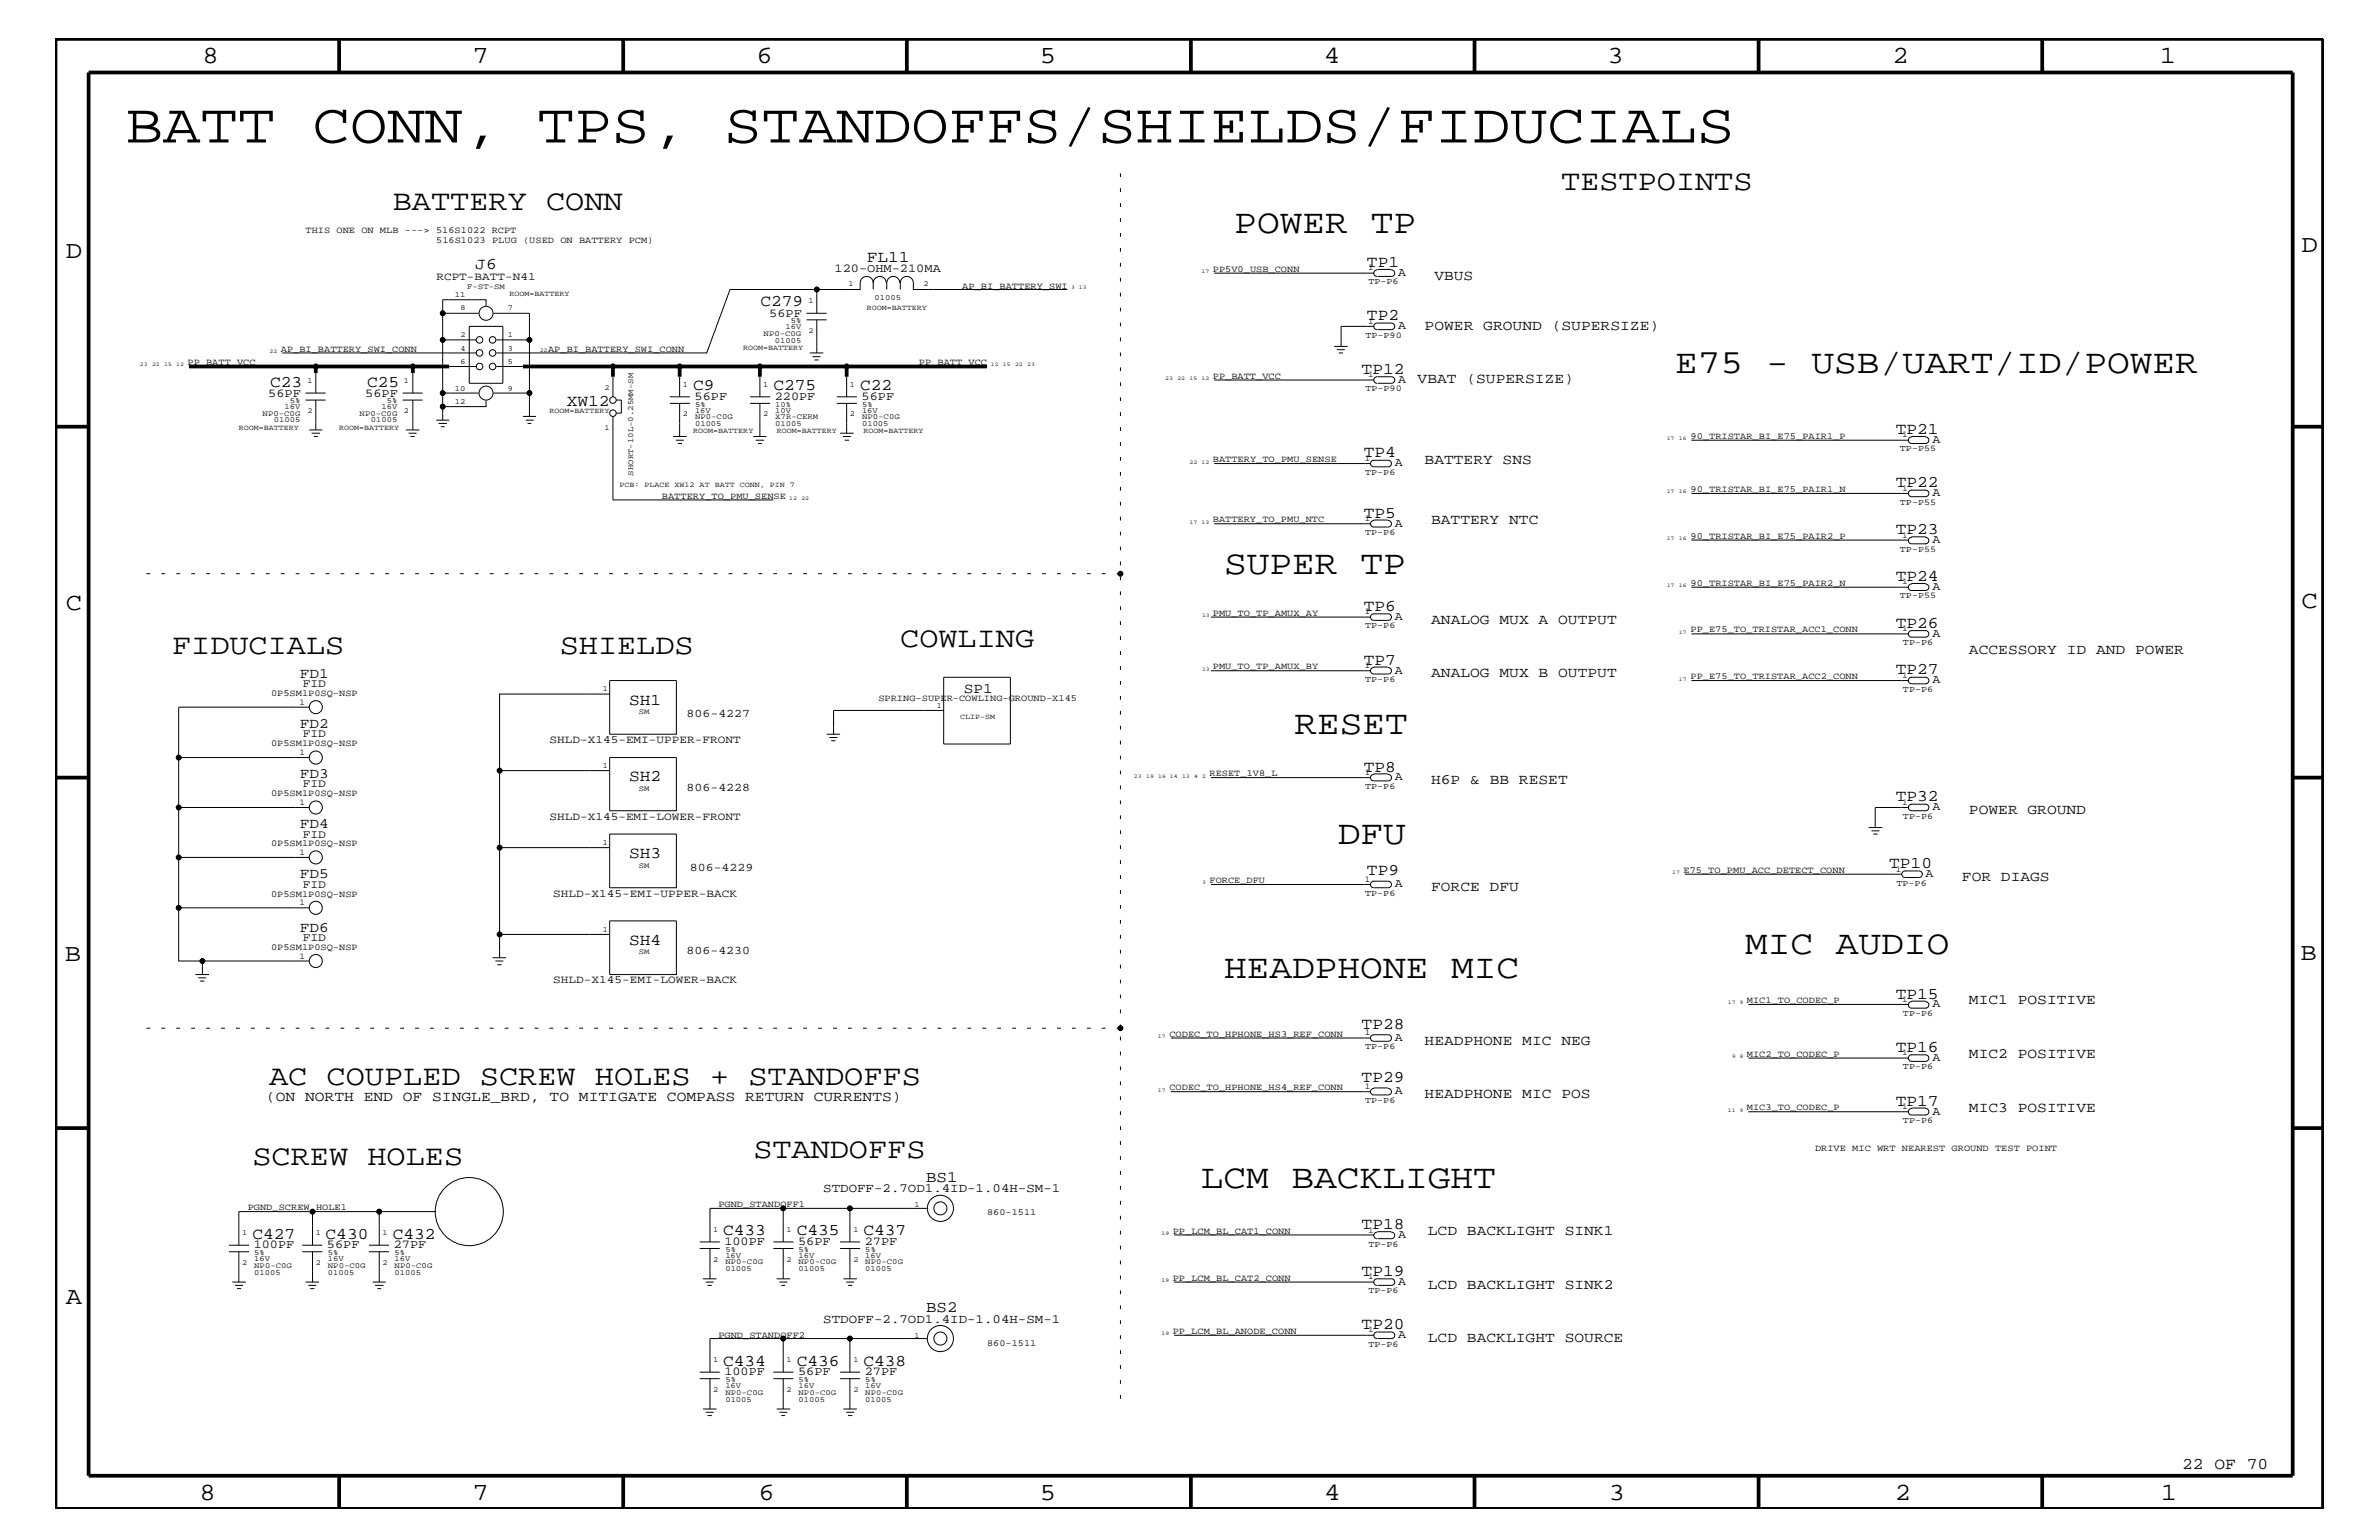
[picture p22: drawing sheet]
<svg xmlns="http://www.w3.org/2000/svg" width="432mm" height="279mm" viewBox="0 0 432 279" stroke-linecap="round" stroke-linejoin="round" font-family="sans-serif">
<defs><g id="words">
<text font-size="10.2" x="22.8" y="25.9">BATT CONN, TPS, STANDOFFS/SHIELDS/FIDUCIALS</text>
<g font-size="6.2">
<text x="224" y="42.3">POWER TP</text>
<text x="304" y="67.7">E75 - USB/UART/ID/POWER</text>
<text x="222.2" y="104.1">SUPER TP</text>
<text x="234.9" y="133.2">RESET</text>
<text x="242.8" y="153.2">DFU</text>
<text x="316.7" y="173.2">MIC AUDIO</text>
<text x="222.2" y="177.4">HEADPHONE MIC</text>
<text x="217.9" y="215.6">LCM BACKLIGHT</text>
</g>
<g font-size="5.2">
<text x="283.4" y="34.4">TESTPOINTS</text>
<text x="71.3" y="38">BATTERY CONN</text>
<text x="31.2" y="118.6">FIDUCIALS</text>
<text x="101.6" y="118.6">SHIELDS</text>
<text x="163.4" y="117.4">COWLING</text>
<text x="48.9" y="196.8">AC COUPLED SCREW HOLES + STANDOFFS</text>
<text x="45.8" y="211.4">SCREW HOLES</text>
<text x="136.7" y="210.2">STANDOFFS</text>
</g>
<g font-size="4.5">
<text x="36.7" y="11.5">8</text>
<text x="85.8" y="11.5">7</text>
<text x="137.3" y="11.5">6</text>
<text x="188.7" y="11.5">5</text>
<text x="240.3" y="11.5">4</text>
<text x="291.8" y="11.5">3</text>
<text x="343.5" y="11.5">2</text>
<text x="392" y="11.5">1</text>
<text x="11.9" y="46.8">D</text>
<text x="417.7" y="45.7">D</text>
<text x="11.9" y="110.6">C</text>
<text x="417.7" y="110.3">C</text>
<text x="11.8" y="174.3">B</text>
<text x="417.6" y="174.2">B</text>
<text x="11.9" y="236.7">A</text>
<text x="36.2" y="272.1">8</text>
<text x="85.8" y="272.1">7</text>
<text x="137.7" y="272.1">6</text>
<text x="188.7" y="272.1">5</text>
<text x="240.4" y="272.1">4</text>
<text x="292" y="272.1">3</text>
<text x="343.9" y="272.1">2</text>
<text x="392.2" y="272.1">1</text>
</g>
<g font-size="3">
<text x="157.3" y="47.6">FL11</text>
<text x="86.3" y="48.9">J6</text>
<text x="248.1" y="48.5">TP1</text>
<text x="138" y="55.6">C279</text>
<text x="248.1" y="58.1">TP2</text>
<text x="49" y="70.1">C23</text>
<text x="66.6" y="70.1">C25</text>
<text x="125.8" y="70.7">C9</text>
<text x="140.4" y="70.7">C275</text>
<text x="156.1" y="70.7">C22</text>
<text x="247.1" y="67.8">TP12</text>
<text x="102.9" y="73.7">XW12</text>
<text x="247.5" y="83">TP4</text>
<text x="344.1" y="78.8">TP21</text>
<text x="344.1" y="88.4">TP22</text>
<text x="247.5" y="93.9">TP5</text>
<text x="344.1" y="96.9">TP23</text>
<text x="344.1" y="105.4">TP24</text>
<text x="247.5" y="110.9">TP6</text>
<text x="344.1" y="113.9">TP26</text>
<text x="247.5" y="120.6">TP7</text>
<text x="344.1" y="122.4">TP27</text>
<text x="114.2" y="127.9">SH1</text>
<text x="114.2" y="141.8">SH2</text>
<text x="247.5" y="140">TP8</text>
<text x="344.1" y="145.4">TP32</text>
<text x="114.2" y="155.7">SH3</text>
<text x="248.1" y="158.8">TP9</text>
<text x="342.9" y="157.5">TP10</text>
<text x="114.2" y="171.5">SH4</text>
<text x="344.1" y="181.2">TP15</text>
<text x="247.1" y="186.6">TP28</text>
<text x="344.1" y="190.9">TP16</text>
<text x="247.1" y="196.4">TP29</text>
<text x="344.1" y="200.6">TP17</text>
<text x="45.8" y="224.7">C427</text>
<text x="59.1" y="224.7">C430</text>
<text x="71.3" y="224.7">C432</text>
<text x="131.2" y="224.1">C433</text>
<text x="144.6" y="224.1">C435</text>
<text x="156.7" y="224.1">C437</text>
<text x="247.1" y="223">TP18</text>
<text x="247.1" y="231.5">TP19</text>
<text x="247.1" y="241.2">TP20</text>
<text x="131.2" y="247.8">C434</text>
<text x="144.6" y="247.8">C436</text>
<text x="156.7" y="247.8">C438</text>
<text x="396.1" y="266.5">22 OF 70</text>
</g>
<g font-size="2.9">
<text x="168.1" y="214.4">BS1</text>
<text x="168.1" y="238">BS2</text>
</g>
<g font-size="2.6">
<text x="260.4" y="50.7">VBUS</text>
<text x="258.6" y="59.8">POWER GROUND (SUPERSIZE)</text>
<text x="257.3" y="69.5">VBAT (SUPERSIZE)</text>
<text x="258.6" y="84.1">BATTERY SNS</text>
<text x="259.8" y="95">BATTERY NTC</text>
<text x="259.8" y="113.1">ANALOG MUX A OUTPUT</text>
<text x="357.4" y="118.6">ACCESSORY ID AND POWER</text>
<text x="54.4" y="123">FD1</text>
<text x="174.9" y="125.7">SP1</text>
<text x="259.8" y="122.9">ANALOG MUX B OUTPUT</text>
<text x="54.4" y="132.1">FD2</text>
<text x="54.4" y="141.2">FD3</text>
<text x="259.8" y="142.3">H6P &amp; BB RESET</text>
<text x="357.4" y="147.7">POWER GROUND</text>
<text x="54.4" y="150.2">FD4</text>
<text x="54.4" y="159.4">FD5</text>
<text x="259.8" y="161.7">FORCE DFU</text>
<text x="356.1" y="159.9">FOR DIAGS</text>
<text x="54.4" y="169">FD6</text>
<text x="357.4" y="182.2">MIC1 POSITIVE</text>
<text x="258.6" y="189.5">HEADPHONE MIC NEG</text>
<text x="357.4" y="192">MIC2 POSITIVE</text>
<text x="48.3" y="199.8">(ON NORTH END OF SINGLE_BRD, TO MITIGATE COMPASS RETURN CURRENTS)</text>
<text x="258.6" y="199.2">HEADPHONE MIC POS</text>
<text x="357.4" y="201.7">MIC3 POSITIVE</text>
<text x="259.2" y="224.1">LCD BACKLIGHT SINK1</text>
<text x="259.2" y="233.8">LCD BACKLIGHT SINK2</text>
<text x="259.2" y="243.5">LCD BACKLIGHT SOURCE</text>
</g>
<g font-size="2.3">
<text x="149.4" y="216.4">STDOFF-2.7OD1.4ID-1.04H-SM-1</text>
<text x="149.4" y="240">STDOFF-2.7OD1.4ID-1.04H-SM-1</text>
</g>
<g font-size="2.2">
<text x="151.5" y="49.3">120-OHM-210MA</text>
<text x="253.7" y="50.1">A</text>
<text x="139.6" y="57.4">56PF</text>
<text x="253.7" y="59.7">A</text>
<text x="48.7" y="72">56PF</text>
<text x="66.3" y="72">56PF</text>
<text x="253.7" y="69.5">A</text>
<text x="126.1" y="72.6">56PF</text>
<text x="140.6" y="72.6">220PF</text>
<text x="156.4" y="72.6">56PF</text>
<text x="350.8" y="80.4">A</text>
<text x="253.2" y="84.6">A</text>
<text x="253.2" y="95.5">A</text>
<text x="350.8" y="90">A</text>
<text x="350.8" y="98.5">A</text>
<text x="350.8" y="107">A</text>
<text x="253.2" y="112.5">A</text>
<text x="350.8" y="115.5">A</text>
<text x="253.2" y="122.2">A</text>
<text x="350.8" y="124">A</text>
<text x="253.2" y="141.6">A</text>
<text x="350.8" y="147">A</text>
<text x="253.2" y="161">A</text>
<text x="349.5" y="159.1">A</text>
<text x="350.8" y="182.7">A</text>
<text x="253.2" y="188.8">A</text>
<text x="350.8" y="192.5">A</text>
<text x="253.2" y="198.6">A</text>
<text x="350.8" y="202.2">A</text>
<text x="46.1" y="226.5">100PF</text>
<text x="59.4" y="226.5">56PF</text>
<text x="71.5" y="226.5">27PF</text>
<text x="131.5" y="225.9">100PF</text>
<text x="144.9" y="225.9">56PF</text>
<text x="157" y="225.9">27PF</text>
<text x="253.7" y="224.6">A</text>
<text x="253.7" y="233.1">A</text>
<text x="253.7" y="242.8">A</text>
<text x="131.5" y="249.5">100PF</text>
<text x="144.9" y="249.5">56PF</text>
<text x="157" y="249.5">27PF</text>
</g>
<g font-size="2.1">
<text x="54.9" y="124.7">FID</text>
<text x="124.6" y="130.2">806-4227</text>
<text x="54.9" y="133.8">FID</text>
<text x="54.9" y="142.9">FID</text>
<text x="124.6" y="143.5">806-4228</text>
<text x="54.9" y="152">FID</text>
<text x="54.9" y="161.1">FID</text>
<text x="125.2" y="158">806-4229</text>
<text x="54.9" y="170.7">FID</text>
<text x="124.6" y="173.2">806-4230</text>
</g>
<g font-size="2">
<text x="79.2" y="50.7">RCPT-BATT-N41</text>
<text x="99.7" y="134.7">SHLD-X145-EMI-UPPER-FRONT</text>
<text x="99.7" y="148.7">SHLD-X145-EMI-LOWER-FRONT</text>
<text x="100.4" y="162.7">SHLD-X145-EMI-UPPER-BACK</text>
<text x="100.4" y="178.4">SHLD-X145-EMI-LOWER-BACK</text>
</g>
<g font-size="1.7">
<text x="55.5" y="42.3">THIS ONE ON MLB ---&gt; 516S1022 RCPT</text>
<text x="79.2" y="44.1">516S1023 PLUG (USED ON BATTERY PCM)</text>
<text x="174.7" y="52.4">AP_BI_BATTERY_SWI</text>
<text x="220.1" y="49.3">PP5V0_USB_CONN</text>
<text x="51" y="63.9">AP_BI_BATTERY_SWI_CONN</text>
<text x="99.5" y="63.9">AP_BI_BATTERY_SWI_CONN</text>
<text x="34" y="66.2">PP_BATT_VCC</text>
<text x="166.8" y="66.2">PP_BATT_VCC</text>
<text x="220.1" y="68.7">PP_BATT_VCC</text>
<text x="220.1" y="83.8">BATTERY_TO_PMU_SENSE</text>
<text x="306.8" y="79.6">90_TRISTAR_BI_E75_PAIR1_P</text>
<text x="306.8" y="89.3">90_TRISTAR_BI_E75_PAIR1_N</text>
<text x="120.1" y="90.5">BATTERY_TO_PMU_SENSE</text>
<text x="220.1" y="94.8">BATTERY_TO_PMU_NTC</text>
<text x="306.8" y="97.7">90_TRISTAR_BI_E75_PAIR2_P</text>
<text x="306.8" y="106.3">90_TRISTAR_BI_E75_PAIR2_N</text>
<text x="220.1" y="111.7">PMU_TO_TP_AMUX_AY</text>
<text x="306.8" y="114.8">PP_E75_TO_TRISTAR_ACC1_CONN</text>
<text x="220.1" y="121.4">PMU_TO_TP_AMUX_BY</text>
<text x="306.8" y="123.2">PP_E75_TO_TRISTAR_ACC2_CONN</text>
<text x="49.2" y="126.3">0P5SM1P0SQ-NSP</text>
<text x="159.4" y="127.1">SPRING-SUPER-COWLING-GROUND-X145</text>
<text x="49.2" y="135.3">0P5SM1P0SQ-NSP</text>
<text x="219.5" y="140.8">RESET_1V8_L</text>
<text x="49.2" y="144.5">0P5SM1P0SQ-NSP</text>
<text x="49.2" y="153.5">0P5SM1P0SQ-NSP</text>
<text x="219.5" y="160.2">FORCE_DFU</text>
<text x="305.6" y="158.4">E75_TO_PMU_ACC_DETECT_CONN</text>
<text x="49.2" y="162.7">0P5SM1P0SQ-NSP</text>
<text x="49.2" y="172.3">0P5SM1P0SQ-NSP</text>
<text x="317.1" y="182.1">MIC1_TO_CODEC_P</text>
<text x="212.3" y="188.1">CODEC_TO_HPHONE_HS3_REF_CONN</text>
<text x="317.1" y="191.7">MIC2_TO_CODEC_P</text>
<text x="212.3" y="197.8">CODEC_TO_HPHONE_HS4_REF_CONN</text>
<text x="317.1" y="201.5">MIC3_TO_CODEC_P</text>
<text x="329.4" y="208.9">DRIVE MIC WRT NEAREST GROUND TEST POINT</text>
<text x="45" y="219.6">PGND_SCREW_HOLE1</text>
<text x="130.4" y="219">PGND_STANDOFF1</text>
<text x="179.2" y="220.4">860-1511</text>
<text x="212.9" y="223.9">PP_LCM_BL_CAT1_CONN</text>
<text x="212.9" y="232.4">PP_LCM_BL_CAT2_CONN</text>
<text x="130.4" y="242.7">PGND_STANDOFF2</text>
<text x="179.2" y="244.1">860-1511</text>
<text x="212.9" y="242">PP_LCM_BL_ANODE_CONN</text>
</g>
<g font-size="1.6">
<text x="248.3" y="49.1">1</text>
<text x="248.4" y="51.6">TP-P6</text>
<text x="248.3" y="58.7">1</text>
<text x="247.8" y="61.3">TP-P90</text>
<text x="247.8" y="71">TP-P90</text>
<text x="248.3" y="68.4">1</text>
<text x="247.7" y="83.6">1</text>
<text x="344.8" y="81.9">TP-P55</text>
<text x="345.3" y="79.4">1</text>
<text x="247.8" y="86.1">TP-P6</text>
<text x="345.3" y="89">1</text>
<text x="247.7" y="94.5">1</text>
<text x="344.8" y="91.6">TP-P55</text>
<text x="247.8" y="97.1">TP-P6</text>
<text x="344.8" y="100.1">TP-P55</text>
<text x="345.3" y="97.6">1</text>
<text x="345.3" y="106">1</text>
<text x="247.7" y="111.4">1</text>
<text x="247.8" y="114">TP-P6</text>
<text x="344.8" y="108.6">TP-P55</text>
<text x="345.3" y="114.5">1</text>
<text x="345.4" y="117">TP-P6</text>
<text x="247.7" y="121.2">1</text>
<text x="247.8" y="123.7">TP-P6</text>
<text x="345.3" y="123">1</text>
<text x="345.4" y="125.5">TP-P6</text>
<text x="54.4" y="127.9">1</text>
<text x="54.4" y="136.9">1</text>
<text x="247.7" y="140.6">1</text>
<text x="247.8" y="143.1">TP-P6</text>
<text x="54.4" y="146">1</text>
<text x="345.3" y="146">1</text>
<text x="345.4" y="148.5">TP-P6</text>
<text x="54.4" y="155.1">1</text>
<text x="247.7" y="160">1</text>
<text x="344.1" y="158.2">1</text>
<text x="344.2" y="160.7">TP-P6</text>
<text x="54.4" y="164.2">1</text>
<text x="247.8" y="162.5">TP-P6</text>
<text x="54.4" y="173.9">1</text>
<text x="345.3" y="181.8">1</text>
<text x="345.4" y="184.3">TP-P6</text>
<text x="247.7" y="187.8">1</text>
<text x="247.8" y="190.4">TP-P6</text>
<text x="345.3" y="191.5">1</text>
<text x="247.7" y="197.6">1</text>
<text x="345.4" y="194">TP-P6</text>
<text x="247.8" y="200.1">TP-P6</text>
<text x="345.3" y="201.2">1</text>
<text x="345.4" y="203.7">TP-P6</text>
<text x="248.3" y="223.6">1</text>
<text x="248.4" y="226.2">TP-P6</text>
<text x="248.3" y="232.1">1</text>
<text x="248.4" y="234.6">TP-P6</text>
<text x="248.3" y="241.8">1</text>
<text x="248.4" y="244.4">TP-P6</text>
</g>
<g font-size="1.4">
<text x="82.6" y="53.9">11</text>
<text x="84.8" y="52.5">F-ST-SM</text>
<text x="92.5" y="53.8">ROOM=BATTERY</text>
<text x="154" y="51.9">1</text>
<text x="167.6" y="51.9">2</text>
<text x="83.6" y="56.3">8</text>
<text x="92.2" y="56.3">7</text>
<text x="142.6" y="59.7">16V</text>
<text x="143.5" y="58.6">5%</text>
<text x="146.7" y="55">1</text>
<text x="157.3" y="56.2">ROOM=BATTERY</text>
<text x="158.7" y="54.5">01005</text>
<text x="83.6" y="61.2">2</text>
<text x="83.6" y="63.6">4</text>
<text x="83.6" y="66">6</text>
<text x="92.2" y="63.6">3</text>
<text x="92.2" y="66">5</text>
<text x="92.2" y="61.2">1</text>
<text x="134.9" y="63.4">ROOM=BATTERY</text>
<text x="138.6" y="60.9">NP0-C0G</text>
<text x="140.6" y="62.2">01005</text>
<text x="146.7" y="60.4">2</text>
<text x="55.8" y="69.5">1</text>
<text x="73.3" y="69.5">1</text>
<text x="82.6" y="70.9">10</text>
<text x="92.2" y="70.9">9</text>
<text x="109.7" y="70.7">2</text>
<text x="124" y="70.1">1</text>
<text x="138.5" y="70.1">1</text>
<text x="154.3" y="70.1">1</text>
<text x="47.7" y="75.5">NP0-C0G</text>
<text x="49.7" y="76.7">01005</text>
<text x="51.6" y="74.3">16V</text>
<text x="52.6" y="73.2">5%</text>
<text x="55.8" y="75">2</text>
<text x="65.3" y="75.5">NP0-C0G</text>
<text x="67.3" y="76.7">01005</text>
<text x="69.3" y="74.3">16V</text>
<text x="70.2" y="73.2">5%</text>
<text x="73.3" y="75">2</text>
<text x="82.6" y="73.3">12</text>
<text x="99.7" y="75">ROOM=BATTERY</text>
<text x="124" y="75.6">2</text>
<text x="126.2" y="76.1">NP0-C0G</text>
<text x="126.2" y="73.8">5%</text>
<text x="126.2" y="74.9">16V</text>
<text x="126.2" y="77.3">01005</text>
<text x="138.5" y="75.6">2</text>
<text x="140.7" y="74.9">10V</text>
<text x="140.7" y="73.8">10%</text>
<text x="140.7" y="77.3">01005</text>
<text x="140.7" y="76.1">X7R-CERM</text>
<text x="154.3" y="75.6">2</text>
<text x="156.5" y="77.3">01005</text>
<text x="156.5" y="74.9">16V</text>
<text x="156.5" y="73.8">5%</text>
<text x="156.5" y="76.1">NP0-C0G</text>
<text x="43.3" y="78">ROOM=BATTERY</text>
<text x="61.6" y="78">ROOM=BATTERY</text>
<text x="109.7" y="78">1</text>
<text x="125.8" y="78.6">ROOM=BATTERY</text>
<text x="141" y="78.6">ROOM=BATTERY</text>
<text x="156.7" y="78.6">ROOM=BATTERY</text>
<text x="112.4" y="88.3">PCB: PLACE XW12 AT BATT CONN, PIN 7</text>
<text x="114.9" y="86.3" transform="rotate(-90 114.9 86.3)">SHORT-10L-0.25MM-SM</text>
<text x="109.4" y="125.4">1</text>
<text x="116" y="129.6">SM</text>
<text x="170" y="128.5">1</text>
<text x="174.3" y="130.5">CLIP-SM</text>
<text x="109.4" y="139.4">1</text>
<text x="116" y="143.5">SM</text>
<text x="109.4" y="153.4">1</text>
<text x="116" y="157.4">SM</text>
<text x="109.4" y="169.1">1</text>
<text x="116" y="173.2">SM</text>
<text x="166" y="219">1</text>
<text x="43.9" y="224.1">1</text>
<text x="46.1" y="227.7">5%</text>
<text x="57.3" y="224.1">1</text>
<text x="59.5" y="227.7">5%</text>
<text x="69.4" y="224.1">1</text>
<text x="71.6" y="227.7">5%</text>
<text x="129.5" y="223.5">1</text>
<text x="131.7" y="227.1">5%</text>
<text x="142.7" y="223.5">1</text>
<text x="144.9" y="227.1">5%</text>
<text x="154.9" y="223.5">1</text>
<text x="157.1" y="227.1">5%</text>
<text x="43.9" y="229.6">2</text>
<text x="46.1" y="230.1">NP0-C0G</text>
<text x="46.1" y="231.3">01005</text>
<text x="46.1" y="228.8">16V</text>
<text x="57.3" y="229.6">2</text>
<text x="59.5" y="230.1">NP0-C0G</text>
<text x="59.5" y="228.8">16V</text>
<text x="59.5" y="231.3">01005</text>
<text x="69.4" y="229.6">2</text>
<text x="71.6" y="231.3">01005</text>
<text x="71.6" y="228.8">16V</text>
<text x="71.6" y="230.1">NP0-C0G</text>
<text x="129.5" y="229">2</text>
<text x="131.7" y="229.4">NP0-C0G</text>
<text x="131.7" y="230.7">01005</text>
<text x="131.7" y="228.2">16V</text>
<text x="142.7" y="229">2</text>
<text x="144.9" y="230.7">01005</text>
<text x="144.9" y="228.2">16V</text>
<text x="144.9" y="229.4">NP0-C0G</text>
<text x="154.9" y="229">2</text>
<text x="157.1" y="228.2">16V</text>
<text x="157.1" y="230.7">01005</text>
<text x="157.1" y="229.4">NP0-C0G</text>
<text x="166" y="242.7">1</text>
<text x="129.5" y="247.1">1</text>
<text x="131.7" y="251.8">16V</text>
<text x="131.7" y="250.7">5%</text>
<text x="142.7" y="247.1">1</text>
<text x="144.9" y="250.7">5%</text>
<text x="144.9" y="251.8">16V</text>
<text x="154.9" y="247.1">1</text>
<text x="157.1" y="251.8">16V</text>
<text x="157.1" y="250.7">5%</text>
<text x="129.5" y="252.6">2</text>
<text x="131.7" y="253.1">NP0-C0G</text>
<text x="131.7" y="254.3">01005</text>
<text x="142.7" y="252.6">2</text>
<text x="144.9" y="253.1">NP0-C0G</text>
<text x="144.9" y="254.3">01005</text>
<text x="154.9" y="252.6">2</text>
<text x="157.1" y="253.1">NP0-C0G</text>
<text x="157.1" y="254.3">01005</text>
</g>
<g font-size="1">
<text x="194.4" y="52.5">3</text>
<text x="195.8" y="52.5">13</text>
<text x="218.1" y="49.6">17</text>
<text x="48.9" y="64">22</text>
<text x="98" y="63.9">22</text>
<text x="25.4" y="66.5">23</text>
<text x="27.6" y="66.5">22</text>
<text x="29.8" y="66.5">15</text>
<text x="32" y="66.5">12</text>
<text x="179.8" y="66.5">12</text>
<text x="182" y="66.5">15</text>
<text x="184.2" y="66.5">22</text>
<text x="186.4" y="66.5">23</text>
<text x="211.5" y="68.9">23</text>
<text x="213.7" y="68.9">22</text>
<text x="215.9" y="68.9">15</text>
<text x="218.1" y="68.9">12</text>
<text x="302.5" y="79.9">17</text>
<text x="304.7" y="79.9">16</text>
<text x="215.9" y="84.1">22</text>
<text x="218.1" y="84.1">12</text>
<text x="302.5" y="89.5">17</text>
<text x="304.7" y="89.5">16</text>
<text x="143.3" y="90.7">12</text>
<text x="145.5" y="90.7">22</text>
<text x="215.9" y="95">17</text>
<text x="218.1" y="95">13</text>
<text x="302.5" y="98">17</text>
<text x="304.7" y="98">16</text>
<text x="302.5" y="106.5">17</text>
<text x="304.7" y="106.5">16</text>
<text x="218.2" y="112">13</text>
<text x="304.7" y="115">17</text>
<text x="218.2" y="121.7">13</text>
<text x="304.7" y="123.5">17</text>
<text x="205.8" y="141.1">23</text>
<text x="208" y="141.1">19</text>
<text x="210.2" y="141.1">16 14</text>
<text x="214.5" y="141.1">13</text>
<text x="216.7" y="141.1">4</text>
<text x="218.2" y="141.1">2</text>
<text x="218.2" y="160.5">3</text>
<text x="303.5" y="158.6">17</text>
<text x="313.6" y="182.2">17</text>
<text x="315.8" y="182.2">9</text>
<text x="210.1" y="188.3">17</text>
<text x="314.4" y="192">9</text>
<text x="315.8" y="192">8</text>
<text x="210.1" y="198.1">17</text>
<text x="313.6" y="201.7">11</text>
<text x="315.8" y="201.7">9</text>
<text x="210.8" y="224.1">19</text>
<text x="210.8" y="232.6">19</text>
<text x="210.8" y="242.3">19</text>
</g>
</g></defs>
<g fill="none" stroke="#000" stroke-width=".18">
<path d="M80.3 56.8v4.9h6.1M80.3 56.8h6.6M85.2 59.2h6.1v10.3h-6.1zM88.2 55.5v-1.1h-7.9v2.4M89.6 56.8h6.5v4.9h-6M146.4 58h3.6M146.4 56.8h3.6M148.3 52.5h-15.8l-4.2 11.5h-38.2M148.3 58v6M158.5 51.3a1.19 1.19 0 0 0-1.2-1.1 1.19 1.19 0 0 0-1.2 1.1v1.2h-7.8v4.3M158.5 51.3a1.19 1.19 0 0 1 1.2-1.1 1.19 1.19 0 0 1 1.2 1.1M158.5 51.3v1.2"/>
<path d="M163.3 51.3a1.19 1.19 0 0 0-1.2-1.1 1.19 1.19 0 0 0-1.1 1.1v1.2M163.4 52.5v-1.2a1.19 1.19 0 0 1 1.2-1.1 1.19 1.19 0 0 1 1.2 1.1v1.2h27.9M220.4 49.6h29M249.4 59.2h-6v3.7M250 49a.59 .59 0 0 0-.7 .6 .59 .59 0 0 0 .7 .5M250 59.8a.6 .6 0 0 1-.7-.6 .6 .6 0 0 1 .7-.6h2.5a.59 .59 0 0 1 .7 .6 .59 .59 0 0 1-.7 .6h-2.4M250 48.9h2.5M252.5 49a.59 .59 0 0 1 .7 .6 .59 .59 0 0 1-.7 .5l-2.4 .1M51.2 64h35.2M55.5 72.6h3.6M55.5 71.3h3.6M56.1 78h2.4"/>
<path d="M56.6 78.6h1.5M57 79.2h.7M57.3 67.7v3.6M57.3 72.6v5.4M73.1 72.6h3.6M73.1 71.3h3.6M73.7 78h2.4M74.2 78.6h1.4M74.5 79.2h.8M74.9 67.7v3.6M74.9 72.6v5.4M79.2 76.2h2.3"/>
<path d="M79.6 76.8h1.5M80 77.4h.7M80.3 71.3v2.5h7.9v-1.1M80.3 61.7v9.6h6.6M80.3 73.8v2.4M81.5 66.5h4.9M90.1 66.5h4.8M94.9 75.6h2.4M95.4 76.2h1.5M95.8 76.8h.6M96.1 61.7v9.6h-6.5M96.1 71.3v4.3"/>
<path d="M111.3 68.4v3.6M111.3 75.6v15.1h29.1M111.8 72.6h1v2.4h-1M121.6 73.2h3.6M121.6 72h3.6M122.2 79.2h2.4M122.7 79.9h1.4M123.4 68.4v3.6M123.4 73.2v6M136.1 73.2h3.7M136.1 72h3.7M136.7 79.2h2.4"/>
<path d="M137.2 79.9h1.5M137.9 68.4v3.6M137.9 73.2v6M147 64h2.4M147.5 64.7h1.4M147.8 65.3h.8M151.9 73.2h3.6M151.9 72h3.6M152.5 78.6h2.4M153 79.2h1.4M153.3 79.9h.8M153.7 68.4v3.6"/>
<path d="M153.7 73.2v5.4M220.4 68.9h29M242.1 62.9h2.5M242.7 63.4h1.4M243 64h.8M250 69.5a.6 .6 0 0 1-.7-.6 .6 .6 0 0 1 .7-.5h2.5a.59 .59 0 0 1 .7 .5 .59 .59 0 0 1-.7 .6M250.1 69.5h2.4M307 79.9h39.5M347 79.2h2.5M347 79.3a.59 .59 0 0 0-.6 .6 .59 .59 0 0 0 .6 .6h2.5M349.4 79.3a.59 .59 0 0 1 .7 .6 .59 .59 0 0 1-.7 .6M123 80.5h.8"/>
<path d="M137.6 80.5h.7M220.4 95h28.4M220.4 84.1h28.4M249.3 83.5h2.6a.59 .59 0 0 1 .7 .6 .59 .59 0 0 1-.7 .6M249.3 94.3h2.6M249.4 94.4a.6 .6 0 0 0-.6 .6 .6 .6 0 0 0 .6 .6h2.5a.59 .59 0 0 0 .7-.6 .59 .59 0 0 0-.7-.6M249.4 83.5a.59 .59 0 0 0-.6 .6 .59 .59 0 0 0 .6 .6M249.4 84.7h2.5M307 89.5h39.5M307 98h39.5M347 88.9h2.5M347 97.4h2.5"/>
<path d="M347 88.9a.59 .59 0 0 0-.6 .6 .59 .59 0 0 0 .6 .6h2.5M347 97.5a.59 .59 0 0 0-.6 .6 .59 .59 0 0 0 .6 .6h2.5M349.4 88.9a.59 .59 0 0 1 .7 .6 .59 .59 0 0 1-.7 .6M349.4 97.5a.59 .59 0 0 1 .7 .6 .59 .59 0 0 1-.7 .6M219.8 112h29M249.3 111.4h2.6a.59 .59 0 0 1 .7 .6 .59 .59 0 0 1-.7 .5l-2.5 .1a.6 .6 0 0 1-.6-.6 .6 .6 0 0 1 .6-.6M307 106.5h39.5M307 115h39.5M347 105.9h2.5M347 114.4h2.5M347 106a.59 .59 0 0 0-.6 .5 .59 .59 0 0 0 .6 .6h2.5M347 114.4a.59 .59 0 0 0-.6 .6 .59 .59 0 0 0 .6 .6"/>
<path d="M347 115.6h2.5M349.4 106a.59 .59 0 0 1 .7 .5 .59 .59 0 0 1-.7 .6M349.4 114.4a.59 .59 0 0 1 .7 .6 .59 .59 0 0 1-.7 .6M56.1 137.4h-23.7v9.1h23.7M56.1 128.3h-23.7v9.1M90.7 139.8v14h20M110.7 123.5h12.1v9.7h-12.1zM110.7 137.4h12.1v9.7h-12.1zM110.7 125.9h-20v13.9h20M150 133.2h2.5M150.5 133.8h1.5M150.9 134.4h.7"/>
<path d="M171.3 122.9h12.1v12.1h-12.1zM171.3 128.9h-20v4.3M219.8 121.7h29M249.3 121h2.6M249.4 121.1a.6 .6 0 0 0-.6 .6 .6 .6 0 0 0 .6 .6h2.5a.59 .59 0 0 0 .7-.6 .59 .59 0 0 0-.7-.6M307 123.5h39.5M347 122.9h2.5M347 122.9a.59 .59 0 0 0-.6 .6 .59 .59 0 0 0 .6 .6h2.5M349.4 122.9a.59 .59 0 0 1 .7 .6 .59 .59 0 0 1-.7 .6M32.4 146.5v9.1h23.7M32.4 155.6v9.1M90.7 153.8v20"/>
<path d="M110.7 151.3h12.1v9.8h-12.1zM219.8 141.1h29M249.3 140.4h2.6M249.3 159.9h2.6M249.4 140.5a.6 .6 0 0 0-.6 .6 .6 .6 0 0 0 .6 .6h2.5a.59 .59 0 0 0 .7-.6 .59 .59 0 0 0-.7-.6M249.4 159.9a.59 .59 0 0 0-.6 .6 .59 .59 0 0 0 .6 .6M251.9 159.9a.59 .59 0 0 1 .7 .6 .59 .59 0 0 1-.7 .6M305.8 158.6h39.4M339.2 150.1h2.4M339.7 150.7h1.4M340 151.3h.8M345.8 158h2.4"/>
<path d="M345.9 158a.59 .59 0 0 0-.7 .6 .59 .59 0 0 0 .7 .6h2.3M346.5 146.5h-6.1v3.6M347 145.9h2.5M347 145.9a.59 .59 0 0 0-.6 .6 .59 .59 0 0 0 .6 .6h2.5M348.2 158a.59 .59 0 0 1 .7 .6 .59 .59 0 0 1-.7 .6M349.4 145.9a.59 .59 0 0 1 .7 .6 .59 .59 0 0 1-.7 .6M35.5 176.8h2.4M36 177.4h1.4M36.3 178h.8M36.7 174.4v2.4M56.1 164.7h-23.7v9.7h23.7M89.4 173.8h2.5"/>
<path d="M89.9 174.4h1.5M90.3 175h.7M90.7 169.5h20M110.7 167.1h12.1v9.7h-12.1zM219.8 160.5h29M249.4 161.1h2.5M212.5 188.3h36.3M212.5 198.1h36.3M249.3 187.7h2.6a.59 .59 0 0 1 .7 .6 .59 .59 0 0 1-.7 .6h-2.5a.6 .6 0 0 1-.6-.6 .6 .6 0 0 1 .6-.6M249.3 197.4h2.6M249.4 197.5a.6 .6 0 0 0-.6 .6 .6 .6 0 0 0 .6 .6h2.5a.59 .59 0 0 0 .7-.6 .59 .59 0 0 0-.7-.6M317.3 182.2h29.2"/>
<path d="M317.3 192h29.2M347 181.6h2.5M347 191.4h2.5M347 181.7a.59 .59 0 0 0-.6 .6 .59 .59 0 0 0 .6 .6h2.5M347 191.4a.59 .59 0 0 0-.6 .6 .59 .59 0 0 0 .6 .6h2.5M349.4 181.7a.59 .59 0 0 1 .7 .6 .59 .59 0 0 1-.7 .6M349.4 191.4a.59 .59 0 0 1 .7 .6 .59 .59 0 0 1-.7 .6M56.7 219.8h-13.4v6.1M68.8 219.8h-12.1v6.1M79.2 219.8h-10.4v6.1M142.2 219.2h12.1M168.2 219.2h-13.9v6.1"/>
<path d="M317.3 201.7h29.2M347 201h2.5M347 201.1a.59 .59 0 0 0-.6 .6 .59 .59 0 0 0 .6 .6h2.5M349.4 201.1a.59 .59 0 0 1 .7 .6 .59 .59 0 0 1-.7 .6M41.6 227.1h3.6M41.6 225.9h3.6M42.2 232.6h2.4M42.7 233.2h1.4M43 233.8h.8M43.3 227.1v5.5M54.9 227.1h3.6M54.9 225.9h3.6"/>
<path d="M55.5 232.6h2.4M56 233.2h1.4M56.3 233.8h.8M56.7 227.1v5.5M67 227.1h3.6M67 225.9h3.6M67.6 232.6h2.4M68.1 233.2h1.5M68.5 233.8h.7M68.8 227.1v5.5M127 226.5h3.6M127 225.3h3.6"/>
<path d="M127.6 232h2.4M128.1 232.6h1.4M128.4 233.2h.8M128.9 225.3v-6.1h13.3v6.1M128.9 226.5v5.5M140.4 226.5h3.6M140.4 225.3h3.6M141 232h2.4M141.5 232.6h1.4M141.8 233.2h.7M142.2 226.5v5.5M152.5 226.5h3.6"/>
<path d="M152.5 225.3h3.6M153.1 232h2.4M153.6 232.6h1.4M153.9 233.2h.8M154.3 226.5v5.5M213.1 224.1h36.3M213.1 232.6h36.3M250 223.6a.59 .59 0 0 0-.7 .5 .59 .59 0 0 0 .7 .6M250 233.2a.6 .6 0 0 1-.7-.6 .6 .6 0 0 1 .7-.6h2.5a.59 .59 0 0 1 .7 .6 .59 .59 0 0 1-.7 .6h-2.4M250 223.5h2.5M252.5 223.6a.59 .59 0 0 1 .7 .5 .59 .59 0 0 1-.7 .6h-2.4M127 250.1h3.6"/>
<path d="M127 248.9h3.6M127.6 255.6h2.4M128.1 256.2h1.4M128.4 256.8h.8M128.9 248.9v-6h13.3v6M128.9 250.1v5.5M140.4 250.1h3.6M140.4 248.9h3.6M141 255.6h2.4M141.5 256.2h1.4M141.8 256.8h.7M142.2 242.9h26"/>
<path d="M142.2 250.1v5.5M152.5 250.1h3.6M152.5 248.9h3.6M153.1 255.6h2.4M153.6 256.2h1.4M153.9 256.8h.8M154.3 242.9v6M154.3 250.1v5.5M213.1 242.3h36.3M250 242.8a.6 .6 0 0 1-.7-.5 .6 .6 0 0 1 .7-.6h2.5a.59 .59 0 0 1 .7 .6 .59 .59 0 0 1-.7 .5l-2.4 .1"/>
<circle cx="80.3" cy="56.8" r=".42"/>
<circle cx="88.2" cy="56.8" r="1.27"/>
<circle cx="148.3" cy="52.5" r=".42"/>
<circle cx="57.3" cy="66.5" r=".42"/>
<circle cx="74.9" cy="66.5" r=".42"/>
<circle cx="80.3" cy="73.8" r=".42"/>
<circle cx="80.3" cy="71.3" r=".42"/>
<circle cx="80.3" cy="61.7" r=".42"/>
<circle cx="87" cy="64" r=".59"/>
<circle cx="87" cy="66.5" r=".59"/>
<circle cx="87" cy="61.7" r=".59"/>
<circle cx="88.2" cy="71.3" r="1.27"/>
<circle cx="89.4" cy="64" r=".59"/>
<circle cx="89.4" cy="66.5" r=".59"/>
<circle cx="89.4" cy="61.7" r=".59"/>
<circle cx="96.1" cy="71.3" r=".42"/>
<circle cx="96.1" cy="61.7" r=".42"/>
<circle cx="111.3" cy="66.5" r=".42"/>
<circle cx="111.3" cy="72.6" r=".59"/>
<circle cx="111.3" cy="75" r=".59"/>
<circle cx="123.4" cy="66.5" r=".42"/>
<circle cx="137.9" cy="66.5" r=".42"/>
<circle cx="153.7" cy="66.5" r=".42"/>
<circle cx="203.4" cy="104.1" r=".42"/>
<circle cx="32.4" cy="137.4" r=".42"/>
<circle cx="57.3" cy="137.4" r="1.19"/>
<circle cx="57.3" cy="128.3" r="1.19"/>
<circle cx="90.7" cy="139.8" r=".42"/>
<circle cx="32.4" cy="146.5" r=".42"/>
<circle cx="32.4" cy="155.6" r=".42"/>
<circle cx="57.3" cy="146.5" r="1.19"/>
<circle cx="57.3" cy="155.6" r="1.19"/>
<circle cx="90.7" cy="153.8" r=".42"/>
<circle cx="32.4" cy="164.7" r=".42"/>
<circle cx="36.7" cy="174.4" r=".42"/>
<circle cx="57.3" cy="164.7" r="1.19"/>
<circle cx="57.3" cy="174.4" r="1.19"/>
<circle cx="90.7" cy="169.5" r=".42"/>
<circle cx="203.4" cy="186.5" r=".42"/>
<circle cx="56.7" cy="219.8" r=".42"/>
<circle cx="68.8" cy="219.8" r=".42"/>
<circle cx="85.2" cy="219.8" r="6.2"/>
<circle cx="142.2" cy="219.2" r=".42"/>
<circle cx="154.3" cy="219.2" r=".42"/>
<circle cx="170.7" cy="219.2" r="1.19"/>
<circle cx="170.7" cy="219.2" r="2.37"/>
<circle cx="142.2" cy="242.9" r=".42"/>
<circle cx="154.3" cy="242.9" r=".42"/>
<circle cx="170.7" cy="242.9" r="2.37"/>
<circle cx="170.7" cy="242.9" r="1.19"/>
</g>
<g fill="none" stroke="#000" stroke-width=".68" stroke-linecap="butt">
<path d="M10.1 7.1h411.5v266.7h-411.5zM16.1 13.2h400v254.5h-400zM61.6 7.1v6.1M113.1 7.1v6.1M164.6 7.1v6.1M216.2 7.1v6.1M267.6 7.1v6.1M319.2 7.1v6.1M370.7 7.1v6.1M10.1 77.4h6M34.3 66.5h47.2M57.3 66.5v1.2"/>
<path d="M74.9 66.5v1.2M94.9 66.5h16.4M123.4 66.5h-12.1v1.9M137.9 66.5h-14.5v1.9M153.7 66.5h-15.8v1.9M153.7 66.5v1.9M153.7 66.5h25.5M416.1 77.4h5.5M10.1 141.1h6M416.1 141.1h5.5M10.1 204.7h6M416.1 204.7h5.5"/>
<path d="M61.6 267.7v6.1M113.1 267.7v6.1M164.6 267.7v6.1M216.2 268v5.8M267.6 267.7v6.1M319.2 267.7v6.1M370.7 267.7v6.1"/>
</g>
<path d="M203.4 104.1h-177M203.4 186.5h-177.6M203.4 186.5v-155.1M203.4 253.8v-67.3" fill="none" stroke="#000" stroke-width=".18" stroke-dasharray=".7 2" stroke-linecap="butt"/>
<g fill="#000">
<circle cx="80.3" cy="56.8" r=".42"/>
<circle cx="148.3" cy="52.5" r=".42"/>
<circle cx="57.3" cy="66.5" r=".42"/>
<circle cx="74.9" cy="66.5" r=".42"/>
<circle cx="80.3" cy="73.8" r=".42"/>
<circle cx="80.3" cy="71.3" r=".42"/>
<circle cx="80.3" cy="61.7" r=".42"/>
<circle cx="96.1" cy="71.3" r=".42"/>
<circle cx="96.1" cy="61.7" r=".42"/>
<circle cx="111.3" cy="66.5" r=".42"/>
<circle cx="123.4" cy="66.5" r=".42"/>
<circle cx="137.9" cy="66.5" r=".42"/>
<circle cx="153.7" cy="66.5" r=".42"/>
<circle cx="203.4" cy="104.1" r=".42"/>
<circle cx="32.4" cy="137.4" r=".42"/>
<circle cx="90.7" cy="139.8" r=".42"/>
<circle cx="32.4" cy="146.5" r=".42"/>
<circle cx="32.4" cy="155.6" r=".42"/>
<circle cx="90.7" cy="153.8" r=".42"/>
<circle cx="32.4" cy="164.7" r=".42"/>
<circle cx="36.7" cy="174.4" r=".42"/>
<circle cx="90.7" cy="169.5" r=".42"/>
<circle cx="203.4" cy="186.5" r=".42"/>
<circle cx="56.7" cy="219.8" r=".42"/>
<circle cx="68.8" cy="219.8" r=".42"/>
<circle cx="142.2" cy="219.2" r=".42"/>
<circle cx="154.3" cy="219.2" r=".42"/>
<circle cx="142.2" cy="242.9" r=".42"/>
<circle cx="154.3" cy="242.9" r=".42"/>
</g>
<use href="#words"/>
</svg>
